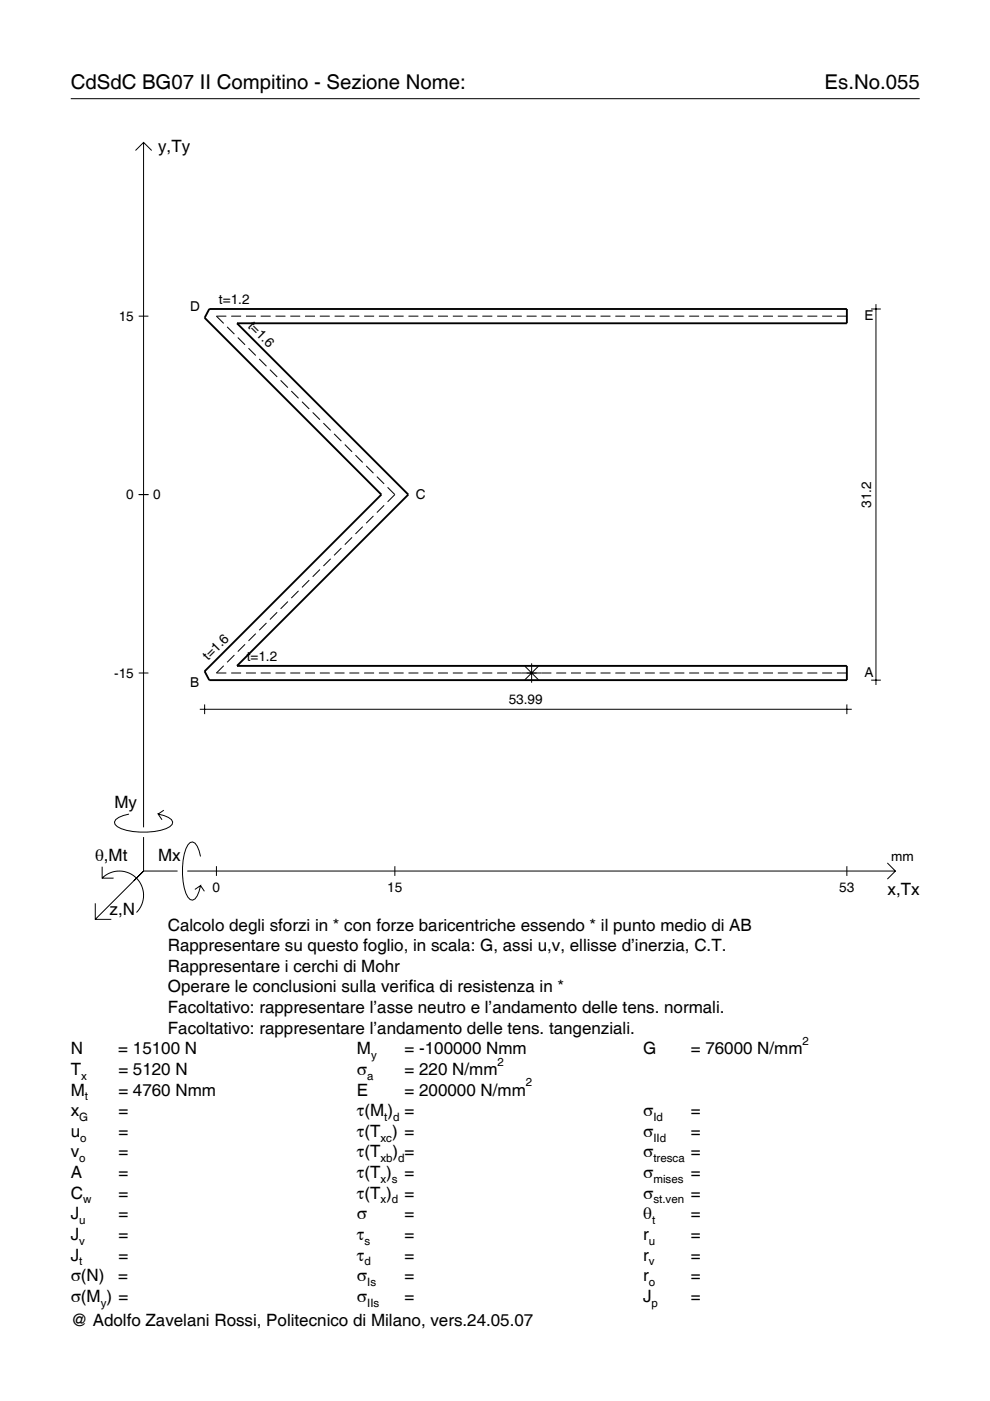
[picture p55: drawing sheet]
<svg xmlns="http://www.w3.org/2000/svg" width="210mm" height="297mm" viewBox="0 0 210 297" stroke-linecap="round" stroke-linejoin="round" font-family="sans-serif">
<defs><g id="words">
<g font-size="4.3">
<text x="15" y="18.9">CdSdC BG07 II Compitino - Sezione Nome:</text>
<text x="174.8" y="18.9">Es.No.055</text>
</g>
<g font-size="3.6">
<text x="33.5" y="32.3">y,Ty</text>
<text x="24.3" y="171.3">My</text>
<text x="20.1" y="182.6">θ,Mt</text>
<text x="33.5" y="182.6">Mx</text>
<text x="188.2" y="189.8">x,Tx</text>
<text x="23.2" y="193.9">z,N</text>
<text x="35.6" y="197.3">Calcolo degli sforzi in * con forze baricentriche essendo * il punto medio di AB</text>
<text x="35.6" y="201.7">Rappresentare su questo foglio, in scala: G, assi u,v, ellisse d’inerzia, C.T.</text>
<text x="35.6" y="206">Rappresentare i cerchi di Mohr</text>
<text x="35.6" y="210.4">Operare le conclusioni sulla verifica di resistenza in *</text>
<text x="35.6" y="214.8">Facoltativo: rappresentare l’asse neutro e l’andamento delle tens. normali.</text>
<text x="35.6" y="219.2">Facoltativo: rappresentare l’andamento delle tens. tangenziali.</text>
<text x="15" y="223.5">N</text>
<text x="15" y="227.9">T</text>
<text x="25.1" y="223.5">= 15100 N</text>
<text x="25.1" y="227.9">= 5120 N</text>
<text x="75.7" y="227.9">σ</text>
<text x="75.7" y="223.5">M</text>
<text x="85.8" y="223.5">= -100000 Nmm</text>
<text x="85.8" y="227.9">= 220 N/mm</text>
<text x="136.4" y="223.5">G</text>
<text x="146.5" y="223.5">= 76000 N/mm</text>
<text x="15" y="232.3">M</text>
<text x="25.1" y="232.3">= 4760 Nmm</text>
<text x="75.7" y="232.3">E</text>
<text x="85.8" y="232.3">= 200000 N/mm</text>
<text x="15" y="236.7">x</text>
<text x="25.1" y="236.7">=</text>
<text x="75.7" y="236.7">τ(M ) =</text>
<text x="136.4" y="236.7">σ</text>
<text x="146.5" y="236.7">=</text>
<text x="15" y="241">u</text>
<text x="15" y="245.4">v</text>
<text x="25.1" y="241">=</text>
<text x="25.1" y="245.4">=</text>
<text x="75.7" y="241">τ(T ) =</text>
<text x="75.7" y="245.4">τ(T</text>
<text x="83.3" y="245.4">) =</text>
<text x="136.4" y="241">σ</text>
<text x="136.4" y="245.4">σ</text>
<text x="146.5" y="241">=</text>
<text x="146.5" y="245.4">=</text>
<text x="15" y="249.8">A</text>
<text x="25.1" y="249.8">=</text>
<text x="75.7" y="249.8">τ(T )</text>
<text x="85.8" y="249.8">=</text>
<text x="136.4" y="249.8">σ</text>
<text x="146.5" y="249.8">=</text>
<text x="15" y="254.2">C</text>
<text x="25.1" y="254.2">=</text>
<text x="75.7" y="254.2">τ(T )</text>
<text x="85.8" y="254.2">=</text>
<text x="136.4" y="254.2">σ</text>
<text x="146.5" y="254.2">=</text>
<text x="15" y="258.5">J</text>
<text x="15" y="262.9">J</text>
<text x="25.1" y="258.5">=</text>
<text x="25.1" y="262.9">=</text>
<text x="75.7" y="258.5">σ</text>
<text x="75.7" y="262.9">τ</text>
<text x="85.8" y="258.5">=</text>
<text x="85.8" y="262.9">=</text>
<text x="136.4" y="258.5">θ</text>
<text x="136.4" y="262.9">r</text>
<text x="146.5" y="258.5">=</text>
<text x="146.5" y="262.9">=</text>
<text x="15" y="267.3">J</text>
<text x="25.1" y="267.3">=</text>
<text x="75.7" y="267.3">τ</text>
<text x="85.8" y="267.3">=</text>
<text x="136.4" y="267.3">r</text>
<text x="146.5" y="267.3">=</text>
<text x="15" y="271.7">σ(N)</text>
<text x="25.1" y="271.7">=</text>
<text x="75.7" y="271.7">σ</text>
<text x="85.8" y="271.7">=</text>
<text x="136.4" y="271.7">r</text>
<text x="146.5" y="271.7">=</text>
<text x="15" y="276">σ(M ) =</text>
<text x="15" y="281.2">@ Adolfo Zavelani Rossi, Politecnico di Milano, vers.24.05.07</text>
<text x="75.7" y="276">σ</text>
<text x="85.8" y="276">=</text>
<text x="136.4" y="276">J</text>
<text x="146.5" y="276">=</text>
</g>
<g font-size="2.9">
<text x="40.3" y="65.9">D</text>
<text x="46.4" y="64.5">t=1.2</text>
<text x="25.2" y="68">15</text>
<text x="52.4" y="69.3" transform="rotate(45 52.4 69.3)">t=1.6</text>
<text x="183.3" y="67.9">E</text>
<text x="26.8" y="105.9">0</text>
<text x="32.5" y="105.9">0</text>
<text x="88.1" y="105.8">C</text>
<text x="184.7" y="107.7" transform="rotate(-90 184.7 107.7)">31.2</text>
<text x="24.2" y="143.7">-15</text>
<text x="44.1" y="140.2" transform="rotate(-45 44.1 140.2)">t=1.6</text>
<text x="52.3" y="140.2">t=1.2</text>
<text x="183.3" y="143.6">A</text>
<text x="40.3" y="145.6">B</text>
<text x="107.9" y="149.4">53.99</text>
<text x="189" y="182.6">mm</text>
<text x="45.1" y="189.1">0</text>
<text x="82.1" y="189.1">15</text>
<text x="178" y="189.1">53</text>
</g>
<g font-size="2.4">
<text x="170.2" y="221.5">2</text>
<text x="78.7" y="224.5">y</text>
<text x="105.5" y="225.9">2</text>
<text x="17.2" y="228.9">x</text>
<text x="18" y="233.3">t</text>
<text x="77.9" y="228.9">a</text>
<text x="111.5" y="230.3">2</text>
<text x="16.8" y="237.7">G</text>
<text x="81.5" y="237.7">t d</text>
<text x="138.5" y="237.7">Id</text>
<text x="17" y="242">o</text>
<text x="80.7" y="242">xc</text>
<text x="138.5" y="242">IId</text>
<text x="16.8" y="246.4">o</text>
<text x="80.7" y="246.4">xb d</text>
<text x="80.7" y="250.8">x s</text>
<text x="138.5" y="246.4">tresca</text>
<text x="138.5" y="250.8">mises</text>
<text x="17.6" y="255.2">w</text>
<text x="80.7" y="255.2">x d</text>
<text x="138.5" y="255.2">st.ven</text>
<text x="16.8" y="259.5">u</text>
<text x="16.8" y="263.9">v</text>
<text x="77.3" y="263.9">s</text>
<text x="137.6" y="263.9">u</text>
<text x="138.2" y="259.5">t</text>
<text x="16.8" y="268.3">t</text>
<text x="77.3" y="268.3">d</text>
<text x="137.6" y="268.3">v</text>
<text x="77.9" y="272.7">Is</text>
<text x="137.6" y="272.7">o</text>
<text x="21.4" y="277">y</text>
<text x="77.9" y="277">IIs</text>
<text x="138.2" y="277">p</text>
</g>
</g></defs>
<g fill="none" stroke="#000" stroke-width=".21">
<path d="M15 20.9h180M28.7 31.9l1.7-1.7 1.8 1.7M30.4 30.2v145.2M29.4 67h2.1M48 67h-2.1l1.5 1.6M48.2 69.3l1.5 1.5M49 67h2.1M50.4 71.6l1.6 1.5M52.1 67h2.2M52.7 73.8l1.5 1.6M55 76.1l1.5 1.5M55.3 67h2.1"/>
<path d="M57.2 78.4l1.6 1.5M58.4 67h2.1M61.5 67h2.1M64.7 67h2.1M67.8 67h2.1M70.9 67h2.1M74.1 67h2.1M77.2 67h2.1M80.3 67h2.1M83.5 67h2.1M86.6 67h2.1M89.7 67h2.1"/>
<path d="M92.9 67h2.1M96 67h2.1M99.1 67h2.1M102.3 67h2.1M105.4 67h2.1M108.5 67h2.1M111.7 67h2.1M114.8 67h2.1M117.9 67h2.1M121.1 67h2.1M124.2 67h2.1M127.3 67h2.1"/>
<path d="M130.5 67h2.1M133.6 67h2.1M136.7 67h2.1M139.9 67h2.1M143 67h2.1M146.1 67h2.1M149.3 67h2.1M152.4 67h2.1M155.5 67h2.1M158.7 67h2.1M161.8 67h2.1M164.9 67h2.1"/>
<path d="M168.1 67h2.1M171.2 67h2.1M174.3 67h2.1M177.4 67h2.2M184.7 65.5h2.1M185.7 64.5v80.7M59.5 80.6l1.5 1.6M61.8 82.9l1.5 1.5M64 85.2l1.6 1.5M66.3 87.4l1.5 1.6M68.6 89.7l1.5 1.6M70.8 92l1.6 1.5"/>
<path d="M73.1 94.3l1.5 1.5M75.4 96.5l1.5 1.6M77.6 98.8l1.6 1.5M29.4 104.9h2.1M70.1 118.5l-1.5 1.5M72.4 116.2l-1.6 1.5M74.6 113.9l-1.5 1.6M76.9 111.7l-1.5 1.5M79.2 109.4l-1.6 1.5M79.9 101.1l1.5 1.5M81.4 107.1l-1.5 1.6M82.2 103.3l1.5 1.6-1.5 1.5"/>
<path d="M49.7 138.9l-1.5 1.5M52 136.6l-1.6 1.6M54.2 134.3l-1.5 1.6M56.5 132.1l-1.5 1.5M58.8 129.8l-1.6 1.6M61 127.5l-1.5 1.6M63.3 125.3l-1.5 1.5M65.6 123l-1.6 1.5M67.8 120.7l-1.5 1.6M29.4 142.7h2.1M42.4 150.4h138.2M43.4 149.4v2"/>
<path d="M47.4 141.2l-1.5 1.5h2.1M49 142.7h2.1M52.1 142.7h2.2M55.3 142.7h2.1M58.4 142.7h2.1M61.5 142.7h2.1M64.7 142.7h2.1M67.8 142.7h2.1M70.9 142.7h2.1M74.1 142.7h2.1M77.2 142.7h2.1M80.3 142.7h2.1"/>
<path d="M83.5 142.7h2.1M86.6 142.7h2.1M89.7 142.7h2.1M92.9 142.7h2.1M96 142.7h2.1M99.1 142.7h2.1M102.3 142.7h2.1M105.4 142.7h2.1M108.5 142.7h8.4M111.3 141.2l2.9 2.9M112.7 140.6v4.2M114.2 141.2l-2.9 2.9"/>
<path d="M117.9 142.7h2.1M121.1 142.7h2.1M124.2 142.7h2.1M127.3 142.7h2.1M130.5 142.7h2.1M133.6 142.7h2.1M136.7 142.7h2.1M139.9 142.7h2.1M143 142.7h2.1M146.1 142.7h2.1M149.3 142.7h2.1M152.4 142.7h2.1"/>
<path d="M155.5 142.7h2.1M158.7 142.7h2.1M161.8 142.7h2.1M164.9 142.7h2.1M168.1 142.7h2.1M171.2 142.7h2.1M174.3 142.7h2.1M177.4 142.7h2.2M179.6 149.4v2M184.7 144.2h2.1M27.3 172.6a3.6 3.6 0 0 0-3 1.7l.1 .5a5.7 5.7 0 0 0 3.8 1.5 13.3 13.3 0 0 0 7.8-1l.5-.5 .1-.5a3.6 3.6 0 0 0-3.1-1.7l.8 1.2M30.4 177.5v7.2"/>
<path d="M34.7 171.8l-1.2 .8M20.2 191.5v3.4h3.4M21.7 186.2a5.1 5.1 0 0 1 7.2 0 5.1 5.1 0 0 1 0 7.3M21.7 183.8v2.4h2.4M30.4 184.7l-10.2 10.2M30.4 184.7l-2 2M30.4 184.7h7.2M39.7 184.7h150.1M42.5 181.6a3.6 3.6 0 0 0-1.7-3.1l-.5 .1a5.7 5.7 0 0 0-1.5 3.8 13.3 13.3 0 0 0 1 7.8l.5 .5 .5 .2a3.6 3.6 0 0 0 1.7-3.1l-1.2 .8M42.5 187.8l.8 1.2M45.9 183.7v2M83.7 183.7v2"/>
<path d="M179.6 183.7v2M188.1 183l1.7 1.7-1.7 1.7"/>
</g>
<path d="M44.4 65.5h135.2v3h-129.4l36.4 36.4-36.4 36.3h129.4v3h-135.2l-1-1.9 37.5-37.4-37.5-37.5z" fill="none" stroke="#000" stroke-width=".4"/>
<use href="#words"/>
</svg>
